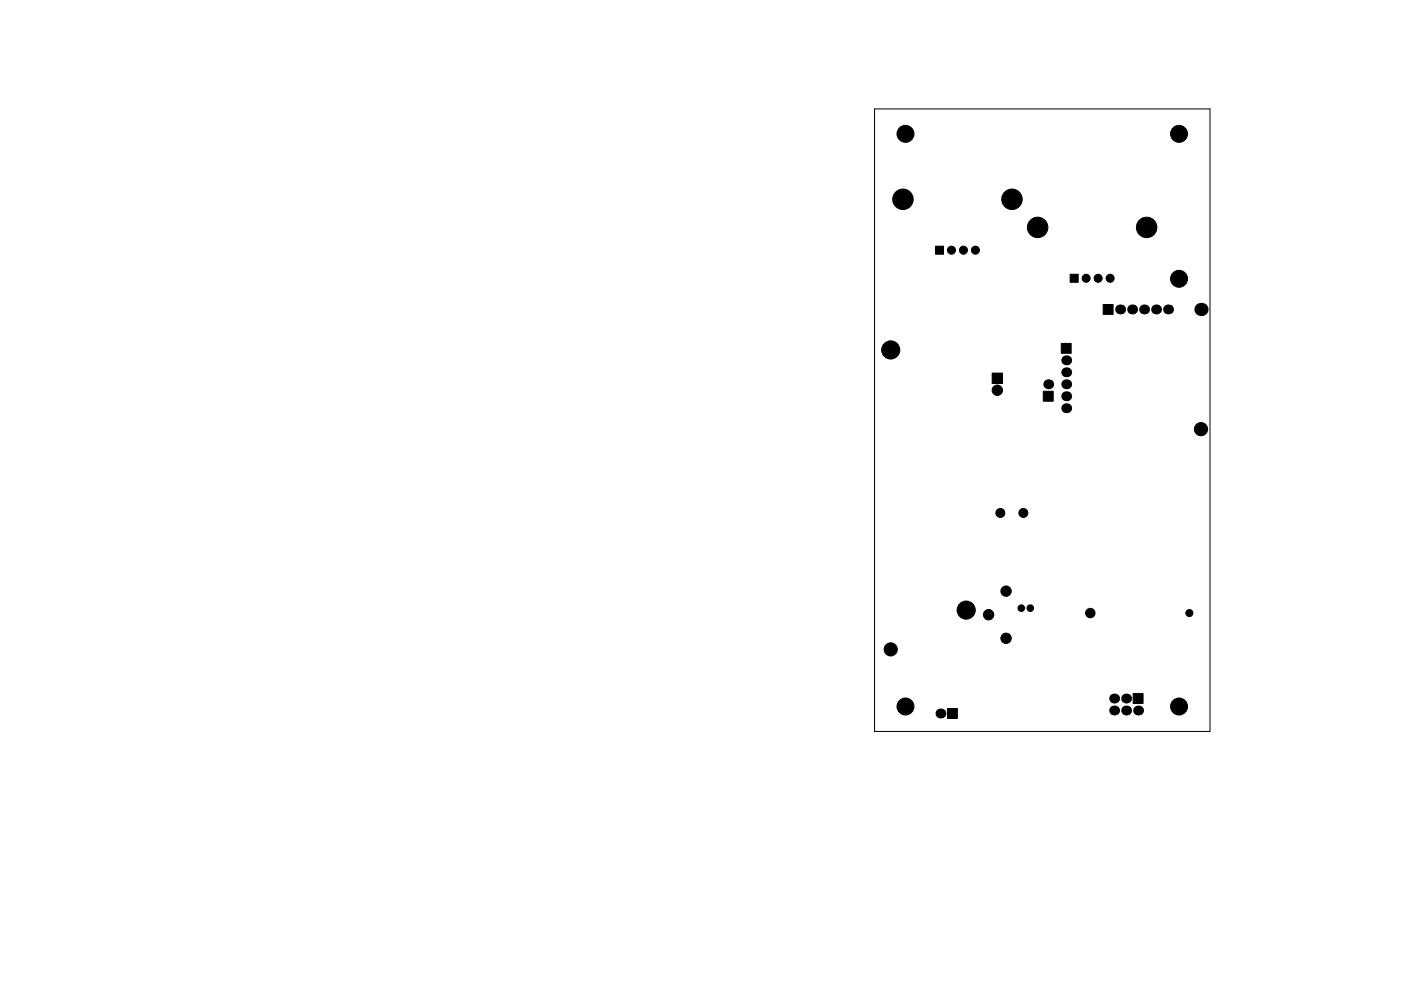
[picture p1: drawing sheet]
<svg xmlns="http://www.w3.org/2000/svg" width="297mm" height="210mm" viewBox="0 0 297 210" stroke-linecap="round" stroke-linejoin="round" font-family="sans-serif">
<path d="M185.4 23.1h71.1v132.1h-71.1z" fill="none" stroke="#000" stroke-width=".21"/>
<g fill="#000" stroke="#000" stroke-width=".21">
<path d="M198.3 52.2h1.7v1.7h-1.7zM226.9 58.2h1.7v1.7h-1.7zM210.4 79.2h2.2v2.2h-2.2zM225 72.9h2.1v2.1h-2.1zM233.9 64.6h2.1v2.1h-2.1zM221.2 83h2.1v2.1h-2.1zM200.9 150.3h2.1v2.1h-2.1zM240.2 147.2h2.2v2.1h-2.2z"/>
<circle cx="192" cy="28.4" r="1.8"/>
<circle cx="250" cy="28.4" r="1.8"/>
<circle cx="191.4" cy="42.3" r="2.17"/>
<circle cx="201.7" cy="53.1" r=".85"/>
<circle cx="204.3" cy="53.1" r=".85"/>
<circle cx="206.8" cy="53.1" r=".85"/>
<circle cx="214.6" cy="42.3" r="2.17"/>
<circle cx="220" cy="48.2" r="2.17"/>
<circle cx="230.3" cy="59" r=".85"/>
<circle cx="232.8" cy="59" r=".85"/>
<circle cx="235.4" cy="59" r=".85"/>
<circle cx="243.1" cy="48.2" r="2.17"/>
<circle cx="250" cy="59.1" r="1.8"/>
<circle cx="188.8" cy="74.2" r="1.92"/>
<circle cx="211.5" cy="82.8" r="1.1"/>
<circle cx="254.6" cy="91.1" r="1.4"/>
<circle cx="212.1" cy="108.8" r=".95"/>
<circle cx="217" cy="108.8" r=".95"/>
<circle cx="188.8" cy="137.8" r="1.39"/>
<circle cx="204.8" cy="129.4" r="1.92"/>
<circle cx="209.6" cy="130.4" r="1.1"/>
<circle cx="213.3" cy="135.4" r="1.1"/>
<circle cx="213.3" cy="125.4" r="1.1"/>
<circle cx="216.5" cy="129" r=".7"/>
<circle cx="218.4" cy="129" r=".7"/>
<circle cx="231.2" cy="130.1" r="1"/>
<circle cx="252.2" cy="130.1" r=".75"/>
<circle cx="192" cy="149.9" r="1.8"/>
<circle cx="250" cy="149.9" r="1.8"/>
</g>
<g fill="#000">
<circle cx="226.1" cy="79" r="1.05"/>
<circle cx="226.1" cy="76.4" r="1.05"/>
<circle cx="237.5" cy="65.7" r="1.05"/>
<circle cx="240" cy="65.7" r="1.05"/>
<circle cx="242.6" cy="65.7" r="1.05"/>
<circle cx="245.1" cy="65.7" r="1.05"/>
<circle cx="247.6" cy="65.7" r="1.05"/>
<circle cx="254.6" cy="65.7" r="1.4"/>
<circle cx="222.2" cy="81.5" r="1.05"/>
<circle cx="226.1" cy="84.1" r="1.05"/>
<circle cx="226.1" cy="86.6" r="1.05"/>
<circle cx="226.1" cy="81.5" r="1.05"/>
<circle cx="199.4" cy="151.4" r="1.05"/>
<circle cx="236.2" cy="150.7" r="1.05"/>
<circle cx="236.2" cy="148.2" r="1.05"/>
<circle cx="238.8" cy="148.2" r="1.05"/>
<circle cx="238.8" cy="150.7" r="1.05"/>
<circle cx="241.3" cy="150.7" r="1.05"/>
</g>
</svg>
